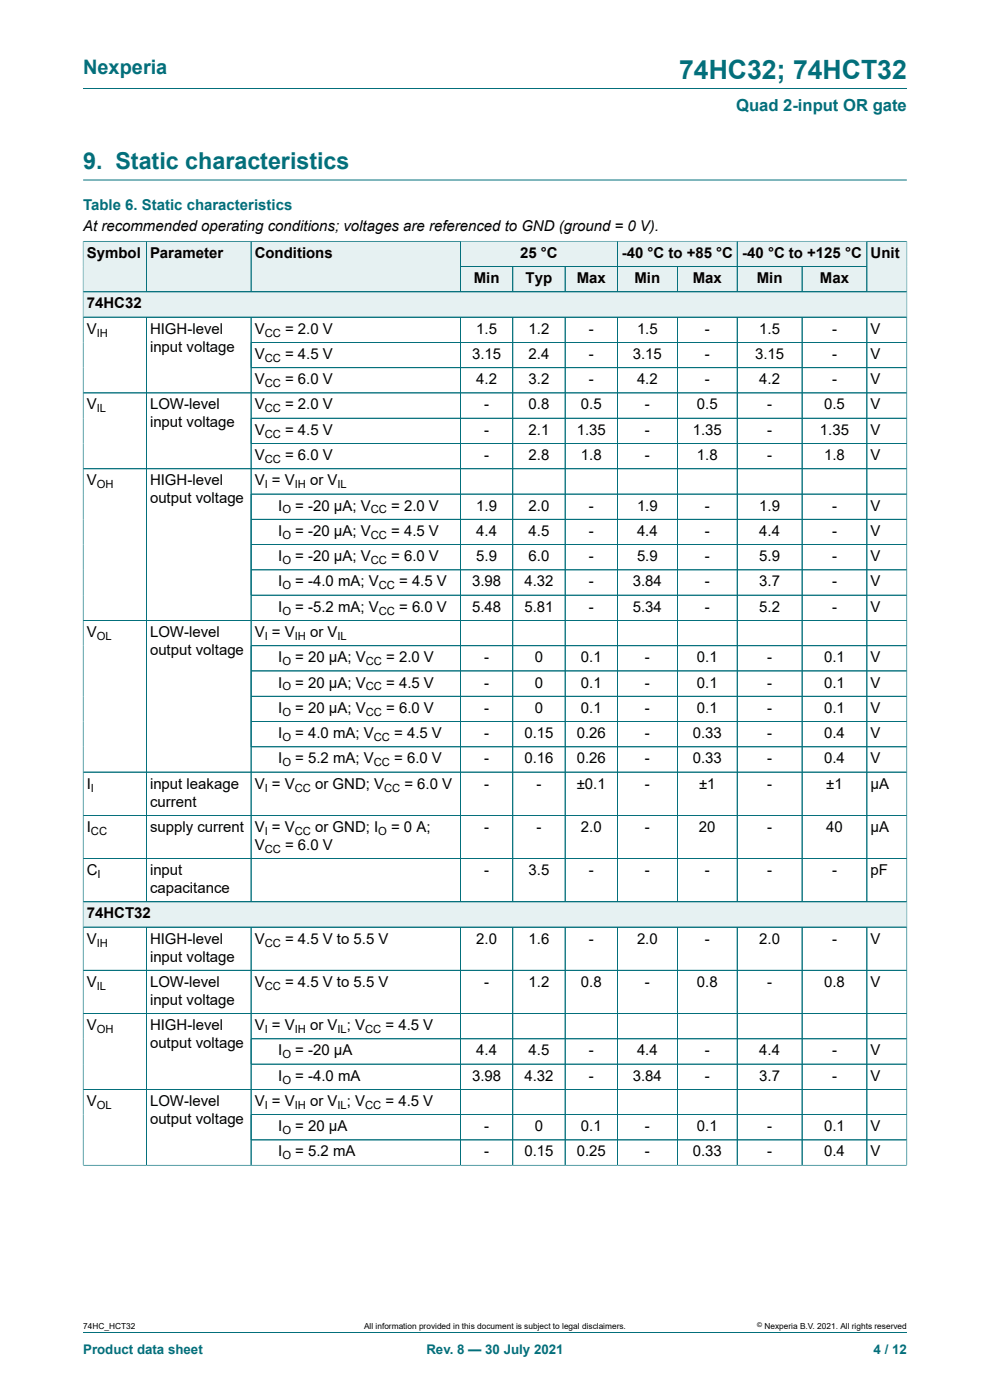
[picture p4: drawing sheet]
<svg xmlns="http://www.w3.org/2000/svg" width="210mm" height="297mm" viewBox="0 0 210 297" stroke-linecap="round" stroke-linejoin="round" font-family="sans-serif">
<defs><g id="words">
<text font-size="5.6" fill="#036f7b" x="144.1" y="16.8">74HC32; 74HCT32</text>
<text font-size="4.9" fill="#036f7b" x="17.6" y="35.9">9. Static characteristics</text>
<text font-size="4.2" fill="#036f7b" x="17.6" y="15.6">Nexperia</text>
<text font-size="3.5" fill="#036f7b" x="156.1" y="23.7">Quad 2-input OR gate</text>
<text font-size="3.2" fill="#036f7b" x="17.6" y="44.5">Table 6. Static characteristics</text>
<g font-size="3.2">
<text x="17.6" y="49.1">At recommended operating conditions; voltages are referenced to GND (ground = 0 V).</text>
<text x="18.4" y="54.7">Symbol</text>
<text x="31.8" y="54.7">Parameter</text>
<text x="54" y="54.7">Conditions</text>
<text x="110.3" y="54.7">25 °C</text>
<text x="131.9" y="54.7">-40 °C to +85 °C</text>
<text x="157.5" y="54.7">-40 °C to +125 °C</text>
<text x="184.7" y="54.7">Unit</text>
<text x="18.4" y="65.4">74HC32</text>
<text x="100.5" y="60.1">Min</text>
<text x="111.5" y="60.1">Typ</text>
<text x="122.3" y="60.1">Max</text>
<text x="134.6" y="60.1">Min</text>
<text x="146.9" y="60.1">Max</text>
<text x="160.5" y="60.1">Min</text>
<text x="173.9" y="60.1">Max</text>
<text x="18.4" y="70.8">V</text>
<text x="31.8" y="70.8">HIGH-level</text>
<text x="54" y="70.8">V</text>
<text x="60.5" y="70.8">= 2.0 V</text>
<text x="101" y="70.8">1.5</text>
<text x="112.1" y="70.8">1.2</text>
<text x="124.9" y="70.8">-</text>
<text x="135.1" y="70.8">1.5</text>
<text x="149.5" y="70.8">-</text>
<text x="161.1" y="70.8">1.5</text>
<text x="176.5" y="70.8">-</text>
<text x="184.7" y="70.8">V</text>
<text x="31.8" y="74.6">input voltage</text>
<text x="54" y="76.1">V</text>
<text x="60.5" y="76.1">= 4.5 V</text>
<text x="100.1" y="76.1">3.15</text>
<text x="112.1" y="76.1">2.4</text>
<text x="124.9" y="76.1">-</text>
<text x="134.2" y="76.1">3.15</text>
<text x="149.5" y="76.1">-</text>
<text x="160.2" y="76.1">3.15</text>
<text x="176.5" y="76.1">-</text>
<text x="184.7" y="76.1">V</text>
<text x="54" y="81.5">V</text>
<text x="60.5" y="81.5">= 6.0 V</text>
<text x="101" y="81.5">4.2</text>
<text x="112.1" y="81.5">3.2</text>
<text x="124.9" y="81.5">-</text>
<text x="135.1" y="81.5">4.2</text>
<text x="149.5" y="81.5">-</text>
<text x="161.1" y="81.5">4.2</text>
<text x="176.5" y="81.5">-</text>
<text x="184.7" y="81.5">V</text>
<text x="18.4" y="86.9">V</text>
<text x="31.8" y="86.9">LOW-level</text>
<text x="54" y="86.9">V</text>
<text x="60.5" y="86.9">= 2.0 V</text>
<text x="102.7" y="86.9">-</text>
<text x="112.1" y="86.9">0.8</text>
<text x="123.2" y="86.9">0.5</text>
<text x="136.8" y="86.9">-</text>
<text x="147.8" y="86.9">0.5</text>
<text x="162.7" y="86.9">-</text>
<text x="174.8" y="86.9">0.5</text>
<text x="184.7" y="86.9">V</text>
<text x="31.8" y="90.7">input voltage</text>
<text x="54" y="92.2">V</text>
<text x="60.5" y="92.2">= 4.5 V</text>
<text x="102.7" y="92.2">-</text>
<text x="112.1" y="92.2">2.1</text>
<text x="122.3" y="92.2">1.35</text>
<text x="136.8" y="92.2">-</text>
<text x="146.9" y="92.2">1.35</text>
<text x="162.7" y="92.2">-</text>
<text x="173.9" y="92.2">1.35</text>
<text x="184.7" y="92.2">V</text>
<text x="54" y="97.6">V</text>
<text x="60.5" y="97.6">= 6.0 V</text>
<text x="102.7" y="97.6">-</text>
<text x="112.1" y="97.6">2.8</text>
<text x="123.2" y="97.6">1.8</text>
<text x="136.8" y="97.6">-</text>
<text x="147.8" y="97.6">1.8</text>
<text x="162.7" y="97.6">-</text>
<text x="174.8" y="97.6">1.8</text>
<text x="184.7" y="97.6">V</text>
<text x="18.4" y="103">V</text>
<text x="31.8" y="103">HIGH-level</text>
<text x="31.8" y="106.8">output voltage</text>
<text x="54" y="103">V = V</text>
<text x="65.8" y="103">or V</text>
<text x="59" y="108.3">I</text>
<text x="59" y="113.7">I</text>
<text x="62.6" y="108.3">= -20 μA; V</text>
<text x="62.6" y="113.7">= -20 μA; V</text>
<text x="83" y="108.3">= 2.0 V</text>
<text x="83" y="113.7">= 4.5 V</text>
<text x="101" y="108.3">1.9</text>
<text x="101" y="113.7">4.4</text>
<text x="112.1" y="108.3">2.0</text>
<text x="112.1" y="113.7">4.5</text>
<text x="124.9" y="108.3">-</text>
<text x="124.9" y="113.7">-</text>
<text x="135.1" y="108.3">1.9</text>
<text x="135.1" y="113.7">4.4</text>
<text x="149.5" y="108.3">-</text>
<text x="149.5" y="113.7">-</text>
<text x="161.1" y="108.3">1.9</text>
<text x="161.1" y="113.7">4.4</text>
<text x="176.5" y="108.3">-</text>
<text x="176.5" y="113.7">-</text>
<text x="184.7" y="108.3">V</text>
<text x="184.7" y="113.7">V</text>
<text x="59" y="119">I</text>
<text x="62.6" y="119">= -20 μA; V</text>
<text x="83" y="119">= 6.0 V</text>
<text x="101" y="119">5.9</text>
<text x="112.1" y="119">6.0</text>
<text x="124.9" y="119">-</text>
<text x="135.1" y="119">5.9</text>
<text x="149.5" y="119">-</text>
<text x="161.1" y="119">5.9</text>
<text x="176.5" y="119">-</text>
<text x="184.7" y="119">V</text>
<text x="59" y="124.4">I</text>
<text x="62.6" y="124.4">= -4.0 mA; V</text>
<text x="84.7" y="124.4">= 4.5 V</text>
<text x="100.1" y="124.4">3.98</text>
<text x="111.2" y="124.4">4.32</text>
<text x="124.9" y="124.4">-</text>
<text x="134.2" y="124.4">3.84</text>
<text x="149.5" y="124.4">-</text>
<text x="161.1" y="124.4">3.7</text>
<text x="176.5" y="124.4">-</text>
<text x="184.7" y="124.4">V</text>
<text x="59" y="129.8">I</text>
<text x="62.6" y="129.8">= -5.2 mA; V</text>
<text x="84.7" y="129.8">= 6.0 V</text>
<text x="100.1" y="129.8">5.48</text>
<text x="111.2" y="129.8">5.81</text>
<text x="124.9" y="129.8">-</text>
<text x="134.2" y="129.8">5.34</text>
<text x="149.5" y="129.8">-</text>
<text x="161.1" y="129.8">5.2</text>
<text x="176.5" y="129.8">-</text>
<text x="184.7" y="129.8">V</text>
<text x="18.4" y="135.1">V</text>
<text x="31.8" y="135.1">LOW-level</text>
<text x="54" y="135.1">V = V</text>
<text x="65.8" y="135.1">or V</text>
<text x="31.8" y="138.9">output voltage</text>
<text x="59" y="140.5">I</text>
<text x="62.6" y="140.5">= 20 μA; V</text>
<text x="81.9" y="140.5">= 2.0 V</text>
<text x="102.7" y="140.5">-</text>
<text x="113.4" y="140.5">0</text>
<text x="123.2" y="140.5">0.1</text>
<text x="136.8" y="140.5">-</text>
<text x="147.8" y="140.5">0.1</text>
<text x="162.7" y="140.5">-</text>
<text x="174.8" y="140.5">0.1</text>
<text x="184.7" y="140.5">V</text>
<text x="59" y="145.8">I</text>
<text x="62.6" y="145.8">= 20 μA; V</text>
<text x="81.9" y="145.8">= 4.5 V</text>
<text x="102.7" y="145.8">-</text>
<text x="113.4" y="145.8">0</text>
<text x="123.2" y="145.8">0.1</text>
<text x="136.8" y="145.8">-</text>
<text x="147.8" y="145.8">0.1</text>
<text x="162.7" y="145.8">-</text>
<text x="174.8" y="145.8">0.1</text>
<text x="184.7" y="145.8">V</text>
<text x="59" y="151.2">I</text>
<text x="62.6" y="151.2">= 20 μA; V</text>
<text x="81.9" y="151.2">= 6.0 V</text>
<text x="102.7" y="151.2">-</text>
<text x="113.4" y="151.2">0</text>
<text x="123.2" y="151.2">0.1</text>
<text x="136.8" y="151.2">-</text>
<text x="147.8" y="151.2">0.1</text>
<text x="162.7" y="151.2">-</text>
<text x="174.8" y="151.2">0.1</text>
<text x="184.7" y="151.2">V</text>
<text x="59" y="156.6">I</text>
<text x="59" y="161.9">I</text>
<text x="62.6" y="156.6">= 4.0 mA; V</text>
<text x="62.6" y="161.9">= 5.2 mA; V</text>
<text x="83.6" y="156.6">= 4.5 V</text>
<text x="83.6" y="161.9">= 6.0 V</text>
<text x="102.7" y="156.6">-</text>
<text x="102.7" y="161.9">-</text>
<text x="111.2" y="156.6">0.15</text>
<text x="111.2" y="161.9">0.16</text>
<text x="122.3" y="156.6">0.26</text>
<text x="122.3" y="161.9">0.26</text>
<text x="136.8" y="156.6">-</text>
<text x="136.8" y="161.9">-</text>
<text x="146.9" y="156.6">0.33</text>
<text x="146.9" y="161.9">0.33</text>
<text x="162.7" y="156.6">-</text>
<text x="162.7" y="161.9">-</text>
<text x="174.8" y="156.6">0.4</text>
<text x="174.8" y="161.9">0.4</text>
<text x="184.7" y="156.6">V</text>
<text x="184.7" y="161.9">V</text>
<text x="18.4" y="167.3">I</text>
<text x="31.8" y="167.3">input leakage</text>
<text x="54" y="167.3">V = V</text>
<text x="66.8" y="167.3">or GND; V</text>
<text x="85.8" y="167.3">= 6.0 V</text>
<text x="102.7" y="167.3">-</text>
<text x="113.8" y="167.3">-</text>
<text x="122.4" y="167.3">±0.1</text>
<text x="136.8" y="167.3">-</text>
<text x="148.3" y="167.3">±1</text>
<text x="162.7" y="167.3">-</text>
<text x="175.3" y="167.3">±1</text>
<text x="184.7" y="167.3">μA</text>
<text x="31.8" y="171.1">current</text>
<text x="18.4" y="176.5">I</text>
<text x="31.8" y="176.5">supply current</text>
<text x="54" y="176.5">V = V</text>
<text x="66.8" y="176.5">or GND; I</text>
<text x="83" y="176.5">= 0 A;</text>
<text x="102.7" y="176.5">-</text>
<text x="113.8" y="176.5">-</text>
<text x="123.2" y="176.5">2.0</text>
<text x="136.8" y="176.5">-</text>
<text x="148.3" y="176.5">20</text>
<text x="162.7" y="176.5">-</text>
<text x="175.2" y="176.5">40</text>
<text x="184.7" y="176.5">μA</text>
<text x="18.4" y="185.6">C</text>
<text x="31.8" y="185.6">input</text>
<text x="54" y="180.3">V</text>
<text x="60.5" y="180.3">= 6.0 V</text>
<text x="102.7" y="185.6">-</text>
<text x="112.1" y="185.6">3.5</text>
<text x="124.9" y="185.6">-</text>
<text x="136.8" y="185.6">-</text>
<text x="149.5" y="185.6">-</text>
<text x="162.7" y="185.6">-</text>
<text x="176.5" y="185.6">-</text>
<text x="184.7" y="185.6">pF</text>
<text x="31.8" y="189.5">capacitance</text>
<text x="18.4" y="194.8">74HCT32</text>
<text x="18.4" y="200.2">V</text>
<text x="31.8" y="200.2">HIGH-level</text>
<text x="31.8" y="204">input voltage</text>
<text x="54" y="200.2">V</text>
<text x="60.5" y="200.2">= 4.5 V to 5.5 V</text>
<text x="101" y="200.2">2.0</text>
<text x="112.1" y="200.2">1.6</text>
<text x="124.9" y="200.2">-</text>
<text x="135.1" y="200.2">2.0</text>
<text x="149.5" y="200.2">-</text>
<text x="161.1" y="200.2">2.0</text>
<text x="176.5" y="200.2">-</text>
<text x="184.7" y="200.2">V</text>
<text x="18.4" y="209.3">V</text>
<text x="31.8" y="209.3">LOW-level</text>
<text x="54" y="209.3">V</text>
<text x="60.5" y="209.3">= 4.5 V to 5.5 V</text>
<text x="102.7" y="209.3">-</text>
<text x="112.1" y="209.3">1.2</text>
<text x="123.2" y="209.3">0.8</text>
<text x="136.8" y="209.3">-</text>
<text x="147.8" y="209.3">0.8</text>
<text x="162.7" y="209.3">-</text>
<text x="174.8" y="209.3">0.8</text>
<text x="184.7" y="209.3">V</text>
<text x="31.8" y="213.2">input voltage</text>
<text x="18.4" y="218.5">V</text>
<text x="31.8" y="218.5">HIGH-level</text>
<text x="54" y="218.5">V = V</text>
<text x="65.8" y="218.5">or V ; V</text>
<text x="81.8" y="218.5">= 4.5 V</text>
<text x="31.8" y="222.3">output voltage</text>
<text x="59" y="223.9">I</text>
<text x="62.6" y="223.9">= -20 μA</text>
<text x="101" y="223.9">4.4</text>
<text x="112.1" y="223.9">4.5</text>
<text x="124.9" y="223.9">-</text>
<text x="135.1" y="223.9">4.4</text>
<text x="149.5" y="223.9">-</text>
<text x="161.1" y="223.9">4.4</text>
<text x="176.5" y="223.9">-</text>
<text x="184.7" y="223.9">V</text>
<text x="59" y="229.2">I</text>
<text x="62.6" y="229.2">= -4.0 mA</text>
<text x="100.1" y="229.2">3.98</text>
<text x="111.2" y="229.2">4.32</text>
<text x="124.9" y="229.2">-</text>
<text x="134.2" y="229.2">3.84</text>
<text x="149.5" y="229.2">-</text>
<text x="161.1" y="229.2">3.7</text>
<text x="176.5" y="229.2">-</text>
<text x="184.7" y="229.2">V</text>
<text x="18.4" y="234.6">V</text>
<text x="31.8" y="234.6">LOW-level</text>
<text x="31.8" y="238.4">output voltage</text>
<text x="54" y="234.6">V = V</text>
<text x="59" y="240">I</text>
<text x="62.6" y="240">= 20 μA</text>
<text x="65.8" y="234.6">or V ; V</text>
<text x="81.8" y="234.6">= 4.5 V</text>
<text x="102.7" y="240">-</text>
<text x="113.4" y="240">0</text>
<text x="123.2" y="240">0.1</text>
<text x="136.8" y="240">-</text>
<text x="147.8" y="240">0.1</text>
<text x="162.7" y="240">-</text>
<text x="174.8" y="240">0.1</text>
<text x="184.7" y="240">V</text>
<text x="59" y="245.3">I</text>
<text x="62.6" y="245.3">= 5.2 mA</text>
<text x="102.7" y="245.3">-</text>
<text x="111.2" y="245.3">0.15</text>
<text x="122.3" y="245.3">0.25</text>
<text x="136.8" y="245.3">-</text>
<text x="146.9" y="245.3">0.33</text>
<text x="162.7" y="245.3">-</text>
<text x="174.8" y="245.3">0.4</text>
<text x="184.7" y="245.3">V</text>
</g>
<g font-size="2.8" fill="#036f7b">
<text x="17.6" y="287.2">Product data sheet</text>
<text x="90.4" y="287.2">Rev. 8 — 30 July 2021</text>
<text x="185.3" y="287.2">4 / 12</text>
</g>
<g font-size="2.4">
<text x="20.5" y="71.4">IH</text>
<text x="56.1" y="71.4">CC</text>
<text x="56.1" y="76.8">CC</text>
<text x="56.1" y="82.1">CC</text>
<text x="20.5" y="87.5">IL</text>
<text x="56.1" y="87.5">CC</text>
<text x="56.1" y="92.8">CC</text>
<text x="56.1" y="98.2">CC</text>
<text x="20.5" y="103.6">OH</text>
<text x="56.1" y="103.6">I</text>
<text x="62.5" y="103.6">IH</text>
<text x="71.6" y="103.6">IL</text>
<text x="59.9" y="108.9">O</text>
<text x="78.7" y="108.9">CC</text>
<text x="59.9" y="114.3">O</text>
<text x="59.9" y="119.7">O</text>
<text x="78.7" y="114.3">CC</text>
<text x="78.7" y="119.7">CC</text>
<text x="59.9" y="125">O</text>
<text x="80.3" y="125">CC</text>
<text x="59.9" y="130.4">O</text>
<text x="80.3" y="130.4">CC</text>
<text x="20.5" y="135.7">OL</text>
<text x="56.1" y="135.7">I</text>
<text x="62.5" y="135.7">IH</text>
<text x="71.6" y="135.7">IL</text>
<text x="59.9" y="141.1">O</text>
<text x="77.6" y="141.1">CC</text>
<text x="59.9" y="146.5">O</text>
<text x="77.6" y="146.5">CC</text>
<text x="59.9" y="151.8">O</text>
<text x="77.6" y="151.8">CC</text>
<text x="59.9" y="157.2">O</text>
<text x="79.3" y="157.2">CC</text>
<text x="19.3" y="167.9">I</text>
<text x="56.1" y="167.9">I</text>
<text x="59.9" y="162.6">O</text>
<text x="62.5" y="167.9">CC</text>
<text x="79.3" y="162.6">CC</text>
<text x="81.5" y="167.9">CC</text>
<text x="19.3" y="177.1">CC</text>
<text x="56.1" y="177.1">I</text>
<text x="62.5" y="177.1">CC</text>
<text x="80.2" y="177.1">O</text>
<text x="56.1" y="180.9">CC</text>
<text x="20.7" y="186.3">I</text>
<text x="20.5" y="200.8">IH</text>
<text x="56.1" y="200.8">CC</text>
<text x="20.5" y="210">IL</text>
<text x="56.1" y="210">CC</text>
<text x="20.5" y="219.1">OH</text>
<text x="56.1" y="219.1">I</text>
<text x="62.5" y="219.1">IH</text>
<text x="71.6" y="219.1">IL</text>
<text x="77.5" y="219.1">CC</text>
<text x="59.9" y="224.5">O</text>
<text x="59.9" y="229.9">O</text>
<text x="20.5" y="235.2">OL</text>
<text x="56.1" y="235.2">I</text>
<text x="62.5" y="235.2">IH</text>
<text x="71.6" y="235.2">IL</text>
<text x="77.5" y="235.2">CC</text>
<text x="59.9" y="240.6">O</text>
<text x="59.9" y="245.9">O</text>
</g>
<g font-size="1.8">
<text x="17.6" y="282">74HC_HCT32</text>
<text x="77.2" y="282">All information provided in this document is subject to legal disclaimers.</text>
<text x="162.2" y="282">Nexperia B.V. 2021. All rights reserved</text>
</g>
<text font-size="1.4" x="160.6" y="281.6">©</text>
</g></defs>
<path d="M17.6 18.8h174.8M17.6 38.2h174.8M97.7 51.2h33.3v5.4h-33.3z" fill="none" stroke="#036f7b" stroke-width=".21"/>
<path d="M97.7 51.3h33.2v5.2h-33.2z" fill="#e6f1f2"/>
<path d="M131 51.2h25.4v5.4h-25.4z" fill="none" stroke="#036f7b" stroke-width=".21"/>
<path d="M131 51.3h25.3v5.2h-25.3z" fill="#e6f1f2"/>
<path d="M156.4 51.2h27.5v5.4h-27.5z" fill="none" stroke="#036f7b" stroke-width=".21"/>
<path d="M156.4 51.3h27.4v5.2h-27.4z" fill="#e6f1f2"/>
<path d="M17.6 51.1v10.8h13.4v-10.7h-13.4" fill="none" stroke="#036f7b" stroke-width=".21"/>
<path d="M17.7 51.3h13.3v10.5h-13.3z" fill="#e6f1f2"/>
<path d="M31 51.2h22.3v10.7h-22.3z" fill="none" stroke="#036f7b" stroke-width=".21"/>
<path d="M31.1 51.3h22.1v10.5h-22.1z" fill="#e6f1f2"/>
<path d="M53.3 51.2h44.4v10.7h-44.4z" fill="none" stroke="#036f7b" stroke-width=".21"/>
<g fill="#e6f1f2">
<path d="M53.3 51.3h44.3v10.5h-44.3z"/>
<path d="M97.7 56.6h11v5.2h-11z"/>
</g>
<path d="M97.7 56.6h11.1v5.3h-11.1z" fill="none" stroke="#036f7b" stroke-width=".21"/>
<path d="M108.8 56.6h11v5.2h-11z" fill="#e6f1f2"/>
<path d="M108.8 56.6h11.1v5.3h-11.1z" fill="none" stroke="#036f7b" stroke-width=".21"/>
<path d="M119.9 56.6h11v5.2h-11z" fill="#e6f1f2"/>
<path d="M119.9 56.6h11.1v5.3h-11.1z" fill="none" stroke="#036f7b" stroke-width=".21"/>
<path d="M131 56.6h12.6v5.2h-12.6z" fill="#e6f1f2"/>
<path d="M131 56.6h12.7v5.3h-12.7z" fill="none" stroke="#036f7b" stroke-width=".21"/>
<path d="M143.7 56.6h12.6v5.2h-12.6z" fill="#e6f1f2"/>
<path d="M143.7 56.6h12.7v5.3h-12.7z" fill="none" stroke="#036f7b" stroke-width=".21"/>
<path d="M156.4 56.6h13.7v5.2h-13.7z" fill="#e6f1f2"/>
<path d="M156.4 56.6h13.7v5.3h-13.7z" fill="none" stroke="#036f7b" stroke-width=".21"/>
<path d="M170.2 56.6h13.6v5.2h-13.6z" fill="#e6f1f2"/>
<path d="M192.4 51.1v10.8h-22.3v-5.3h13.8M192.4 51.2h-8.5v10.7" fill="none" stroke="#036f7b" stroke-width=".21"/>
<path d="M184 51.3h8.3v10.5h-8.3z" fill="#e6f1f2"/>
<path d="M17.6 61.9h174.8v5.4h-174.8z" fill="none" stroke="#036f7b" stroke-width=".21"/>
<path d="M17.7 62h174.6v5.2h-174.6z" fill="#e6f1f2"/>
<g fill="none" stroke="#036f7b" stroke-width=".21">
<path d="M17.6 67.3h174.8v129.4h-174.8zM31 67.3v124M53.3 72.6h139.1M53.3 67.3v124M97.7 67.3v124M108.8 67.3v124M119.9 67.3v124M131 67.3v124M143.7 67.3v124M156.4 67.3v124M170.1 67.3v124M183.9 67.3v124"/>
<path d="M192.4 78h-139.1M17.6 99.4h174.8M53.3 94.1h139.1M192.4 83.4h-174.8M192.4 88.7h-139.1M53.3 110.2h139.1M192.4 104.8h-139.1M192.4 115.5h-139.1M17.6 131.6h174.8M53.3 120.9h139.1M53.3 126.3h139.1M53.3 137h139.1"/>
<path d="M53.3 142.3h139.1M53.3 147.7h139.1M53.3 153.1h139.1M53.3 158.4h139.1M17.6 173h174.8M192.4 163.8h-174.8M17.6 182.1h174.8M17.6 191.3h174.8"/>
</g>
<path d="M17.7 191.4h174.6v5.2h-174.6z" fill="#e6f1f2"/>
<g fill="none" stroke="#036f7b" stroke-width=".21">
<path d="M17.6 51.3v196M17.7 51.2h174.6M31 51.3v10.5M53.3 51.3v10.5M97.7 51.3v10.5M97.7 56.6h86.1M108.8 56.6v5.2M119.9 56.6v5.2M131 51.3v10.5M143.7 56.6v5.2M156.4 51.3v10.5M170.1 56.6v5.2"/>
<path d="M183.9 51.3v10.5M192.4 51.3v196M17.7 61.9h174.6M17.7 67.3h174.6M31 67.3v123.9M53.3 67.3v123.9M53.3 72.6h139M53.3 78h139M97.7 67.3v123.9M108.8 67.3v123.9M119.9 67.3v123.9M131 67.3v123.9"/>
<path d="M143.7 67.3v123.9M156.4 67.3v123.9M170.1 67.3v123.9M183.9 67.3v123.9M17.7 83.4h174.6M17.7 99.4h174.6M53.3 88.7h139M53.3 94.1h139M53.3 110.2h139M53.3 115.5h139M192.3 104.8h-139M17.7 131.6h174.6"/>
<path d="M53.3 120.9h139M53.3 126.3h139M53.3 137h139M53.3 142.3h139M53.3 147.7h139M53.3 153.1h139M53.3 158.4h139M17.7 163.8h174.6M192.3 173h-174.6M17.6 196.7h174.8M31 196.7v50.5M53.3 196.7v50.5"/>
<path d="M97.7 196.7v50.5M108.8 196.7v50.5M119.9 196.7v50.5M131 196.7v50.5M143.7 196.7v50.5M156.4 196.7v50.5M170.1 196.7v50.5M183.9 196.7v50.5M192.3 182.1h-174.6M192.3 191.3h-174.6M17.6 205.8h174.8M17.6 215h174.8"/>
<path d="M53.3 220.4h139.1M53.3 225.7h139.1M192.4 231.1h-174.8M192.4 236.5h-139.1M53.3 241.8h139.1M192.4 247.2h-174.8M17.6 282.6h174.8"/>
</g>
<use href="#words"/>
</svg>
